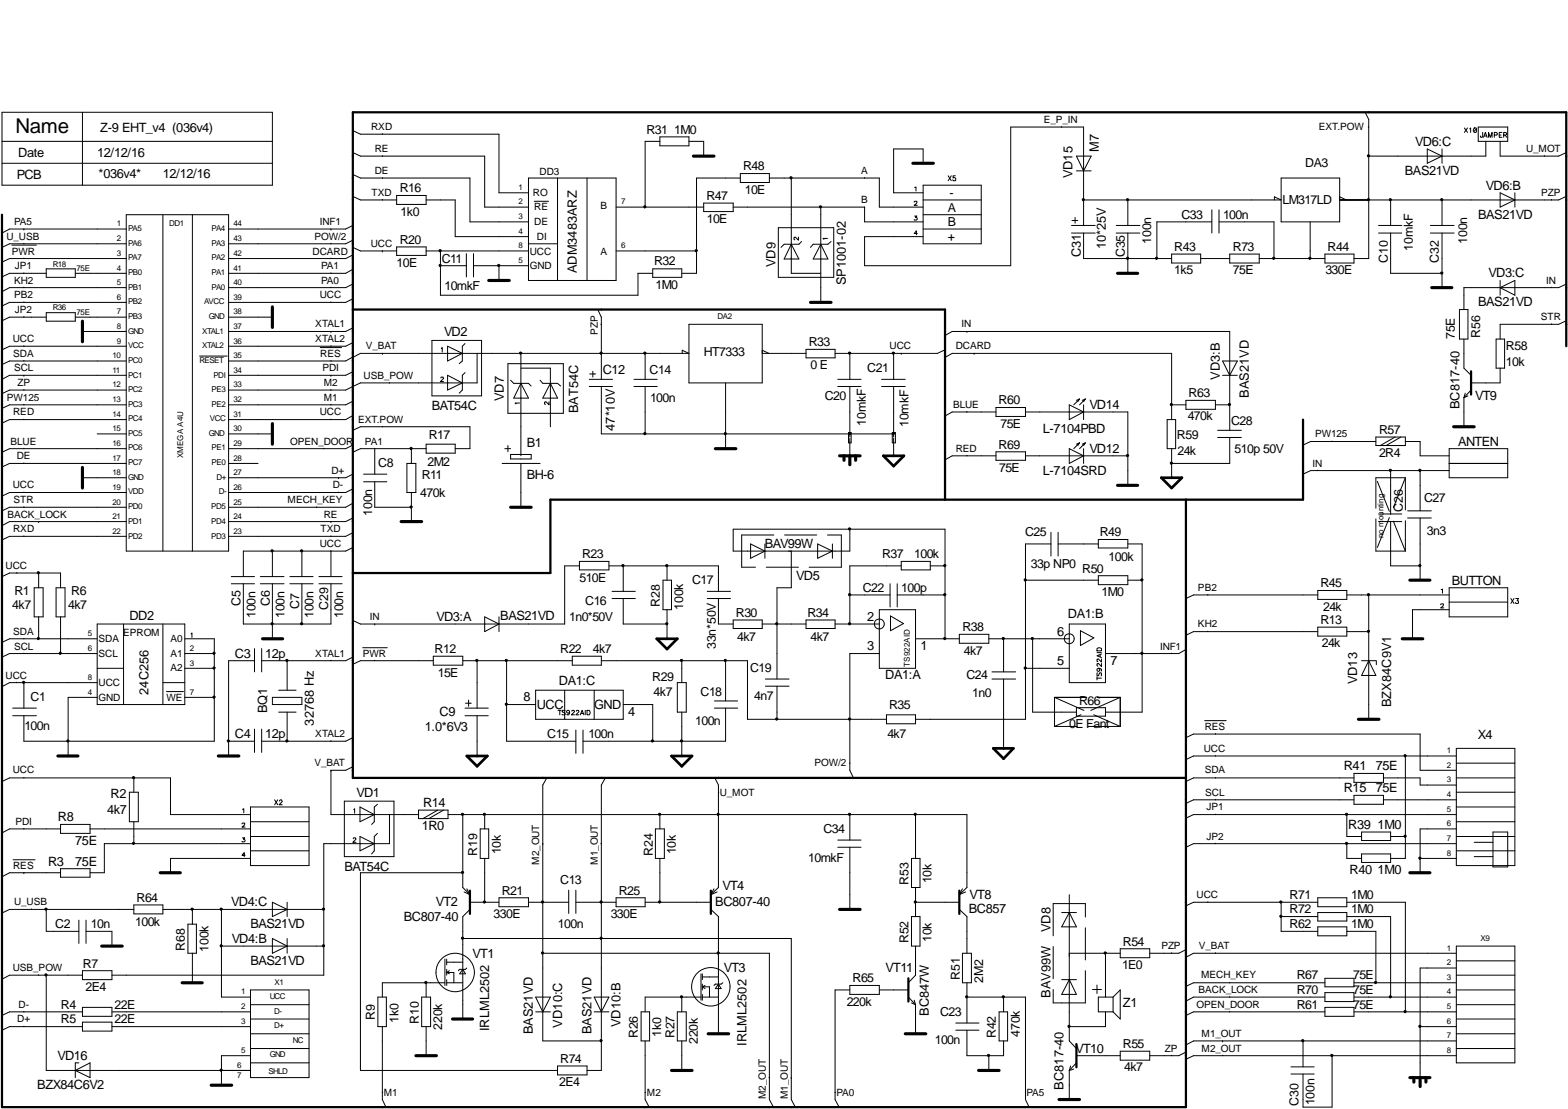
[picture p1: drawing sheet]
<svg xmlns="http://www.w3.org/2000/svg" width="297mm" height="210mm" viewBox="0 0 297 210" stroke-linecap="round" stroke-linejoin="round" font-family="sans-serif">
<defs><g id="words">
<text font-size="3.9" x="2.9" y="25.2">Name</text>
<g font-size="2.4">
<text x="3.4" y="29.8">Date</text>
<text x="18.4" y="29.8">12/12/16</text>
<text x="19" y="25.1">Z-9 EHT_v4 (036v4)</text>
<text x="208.1" y="28.8" transform="rotate(-90 208.1 28.8)">M7</text>
<text x="268.1" y="27.6">VD6:C</text>
<text x="3.2" y="34">PCB</text>
<text x="18.7" y="33.7">*036v4*</text>
<text x="30.9" y="33.7">12/12/16</text>
<text x="203.2" y="33.8" transform="rotate(-90 203.2 33.8)">VD15</text>
<text x="266.1" y="33.1">BAS21VD</text>
<text x="281.5" y="35.9">VD6:B</text>
<text x="280" y="41.4">BAS21VD</text>
<text x="209.5" y="47.2" transform="rotate(-90 209.5 47.2)">10*25V</text>
<text x="109.3" y="51.7" transform="rotate(-90 109.3 51.7)">ADM3483ARZ</text>
<text x="146.9" y="50.5" transform="rotate(-90 146.9 50.5)">VD9</text>
<text x="204.8" y="48.7" transform="rotate(-90 204.8 48.7)">C31</text>
<text x="282" y="52.5">VD3:C</text>
<text x="160.2" y="54" transform="rotate(-90 160.2 54)">SP1001-02</text>
<text x="280" y="58">BAS21VD</text>
<text x="84.1" y="63.6">VD2</text>
<text x="114.2" y="70.8">C12</text>
<text x="231.1" y="71.9" transform="rotate(-90 231.1 71.9)">VD3:B</text>
<text x="81.8" y="77.6">BAT54C</text>
<text x="95.5" y="75.9" transform="rotate(-90 95.5 75.9)">VD7</text>
<text x="206.4" y="77.4">VD14</text>
<text x="236.6" y="75.3" transform="rotate(-90 236.6 75.3)">BAS21VD</text>
<text x="276.5" y="77.5" transform="rotate(-90 276.5 77.5)">BC817-40</text>
<text x="279.4" y="75.8">VT9</text>
<text x="109.5" y="78.2" transform="rotate(-90 109.5 78.2)">BAT54C</text>
<text x="116.5" y="81.5" transform="rotate(-90 116.5 81.5)">47*10V</text>
<text x="197.6" y="81.9">L-7104PBD</text>
<text x="99.8" y="84.6">B1</text>
<text x="197.6" y="89.8">L-7104SRD</text>
<text x="206.4" y="85.7">VD12</text>
<text x="276.2" y="84.3">ANTEN</text>
<text x="99.8" y="90.7">BH-6</text>
<text x="144.9" y="103.7">BAV99W</text>
<text x="150.8" y="109.8">VD5</text>
<text x="275" y="110.7">BUTTON</text>
<text x="24.5" y="117.3">DD2</text>
<text x="82.7" y="117.5">VD3:A</text>
<text x="94.8" y="117.3">BAS21VD</text>
<text x="164.3" y="117.5">2</text>
<text x="202.3" y="117">DA1:B</text>
<text x="44.5" y="124.5">C3</text>
<text x="50.2" y="124.5">12p</text>
<text x="164.3" y="123.1">3</text>
<text x="174.4" y="123.1">1</text>
<text x="200.3" y="120.3">6</text>
<text x="200.3" y="125.9">5</text>
<text x="210.4" y="125.9">7</text>
<text x="28.1" y="131.5" transform="rotate(-90 28.1 131.5)">24C256</text>
<text x="105.9" y="129.7">DA1:C</text>
<text x="167.7" y="128.6">DA1:A</text>
<text x="257.1" y="129.5" transform="rotate(-90 257.1 129.5)">VD13</text>
<text x="50.6" y="135" transform="rotate(-90 50.6 135)">BQ1</text>
<text x="59.5" y="137.3" transform="rotate(-90 59.5 137.3)">32768 Hz</text>
<text x="83.3" y="135.6">C9</text>
<text x="99.2" y="132.8">8</text>
<text x="101.7" y="134.2">UCC</text>
<text x="112.6" y="134.2">GND</text>
<text x="119" y="135.6">4</text>
<text x="263.5" y="133.9" transform="rotate(-90 263.5 133.9)">BZX84C9V1</text>
<text x="44.5" y="139.7">C4</text>
<text x="50.2" y="139.7">12p</text>
<text x="80.5" y="138.3">1.0*6V3</text>
<text x="279.9" y="140">X4</text>
<text x="254.5" y="145.8">R41</text>
<text x="254.5" y="149.9">R15</text>
<text x="260.6" y="145.8">75E</text>
<text x="260.6" y="149.9">75E</text>
<text x="11" y="155.4">R8</text>
<text x="20.3" y="154.1">4k7</text>
<text x="21" y="151">R2</text>
<text x="67.5" y="150.8">VD1</text>
<text x="80.1" y="152.7">R14</text>
<text x="14.3" y="159.9">75E</text>
<text x="79.9" y="157.1">1R0</text>
<text x="255.4" y="156.9">R39</text>
<text x="261" y="156.9">1M0</text>
<text x="9.1" y="163.8">R3</text>
<text x="14.3" y="163.8">75E</text>
<text x="65.2" y="164.9">BAT54C</text>
<text x="255.6" y="165.4">R40</text>
<text x="261" y="165.4">1M0</text>
<text x="43.8" y="171.5">VD4:C</text>
<text x="82.6" y="171.5">VT2</text>
<text x="135.5" y="171.5">BC807-40</text>
<text x="136.9" y="168.5">VT4</text>
<text x="183.5" y="172.9">BC857</text>
<text x="183.7" y="170.2">VT8</text>
<text x="43.9" y="178.5">VD4:B</text>
<text x="47.5" y="175.7">BAS21VD</text>
<text x="76.5" y="174.3">BC807-40</text>
<text x="199" y="176.4" transform="rotate(-90 199 176.4)">VD8</text>
<text x="47.5" y="182.6">BAS21VD</text>
<text x="89.5" y="181.3">VT1</text>
<text x="137.1" y="184">VT3</text>
<text x="167.8" y="184">VT11</text>
<text x="199" y="188.8" transform="rotate(-90 199 188.8)">BAV99W</text>
<text x="212.7" y="190.7">Z1</text>
<text x="92.7" y="195.2" transform="rotate(-90 92.7 195.2)">IRLML2502</text>
<text x="101" y="195.7" transform="rotate(-90 101 195.7)">BAS21VD</text>
<text x="106.5" y="194.5" transform="rotate(-90 106.5 194.5)">VD10:C</text>
<text x="112.1" y="195.7" transform="rotate(-90 112.1 195.7)">BAS21VD</text>
<text x="117.6" y="194.4" transform="rotate(-90 117.6 194.4)">VD10:B</text>
<text x="141.4" y="198" transform="rotate(-90 141.4 198)">IRLML2502</text>
<text x="176" y="192.3" transform="rotate(-90 176 192.3)">BC847W</text>
<text x="10.9" y="200.6">VD16</text>
<text x="203.7" y="199.2">VT10</text>
<text x="7.1" y="206.2">BZX84C6V2</text>
<text x="201.5" y="206.2" transform="rotate(-90 201.5 206.2)">BC817-40</text>
</g>
<g font-size="2.3">
<text x="122.5" y="25.3">R31</text>
<text x="127.7" y="25.3">1M0</text>
<text x="140.8" y="32.3">R48</text>
<text x="247.3" y="31.7">DA3</text>
<text x="75.7" y="36.4">R16</text>
<text x="75.9" y="40.8">1k0</text>
<text x="133.8" y="37.8">R47</text>
<text x="141.1" y="36.7">10E</text>
<text x="179.5" y="40">A</text>
<text x="179.9" y="37.3">-</text>
<text x="223.8" y="41.4">C33</text>
<text x="231.7" y="41.4">100n</text>
<text x="242.9" y="38.6">LM317LD</text>
<text x="75.7" y="46.1">R20</text>
<text x="133.9" y="42.2">10E</text>
<text x="179.5" y="45.6">+</text>
<text x="179.5" y="42.8">B</text>
<text x="218.1" y="46.1" transform="rotate(-90 218.1 46.1)">100n</text>
<text x="222.5" y="47.5">R43</text>
<text x="233.5" y="47.5">R73</text>
<text x="251.5" y="47.5">R44</text>
<text x="267.7" y="47.4" transform="rotate(-90 267.7 47.4)">10mkF</text>
<text x="277.9" y="46.1" transform="rotate(-90 277.9 46.1)">100n</text>
<text x="75.1" y="50.5">10E</text>
<text x="83.7" y="49.7">C11</text>
<text x="123.9" y="50.2">R32</text>
<text x="213.1" y="48.7" transform="rotate(-90 213.1 48.7)">C35</text>
<text x="222.5" y="51.9">1k5</text>
<text x="233.5" y="51.9">75E</text>
<text x="251.1" y="51.9">330E</text>
<text x="262.9" y="49.8" transform="rotate(-90 262.9 49.8)">C10</text>
<text x="272.6" y="49.8" transform="rotate(-90 272.6 49.8)">C32</text>
<text x="84.2" y="54.9">10mkF</text>
<text x="124.2" y="54.7">1M0</text>
<text x="153.2" y="65.5">R33</text>
<text x="275.6" y="64.2" transform="rotate(-90 275.6 64.2)">75E</text>
<text x="280.4" y="63.9" transform="rotate(-90 280.4 63.9)">R56</text>
<text x="123.1" y="70.8">C14</text>
<text x="133.3" y="67.4">HT7333</text>
<text x="153.5" y="69.9">0 E</text>
<text x="164.3" y="70.4">C21</text>
<text x="285.3" y="66.3">R58</text>
<text x="285.3" y="69.3">10k</text>
<text x="123.1" y="76">100n</text>
<text x="156.2" y="75.7">C20</text>
<text x="189.2" y="76.5">R60</text>
<text x="225.2" y="75.2">R63</text>
<text x="81.2" y="83.1">R17</text>
<text x="164" y="80.6" transform="rotate(-90 164 80.6)">10mkF</text>
<text x="172.1" y="80.9" transform="rotate(-90 172.1 80.9)">10mkF</text>
<text x="189.5" y="81">75E</text>
<text x="223" y="83.1">R59</text>
<text x="225" y="79.6">470k</text>
<text x="233.2" y="80.4">C28</text>
<text x="261.2" y="82.1">R57</text>
<text x="71.7" y="88.5">C8</text>
<text x="81" y="88.1">2M2</text>
<text x="189.2" y="84.9">R69</text>
<text x="189.3" y="89.3">75E</text>
<text x="223.1" y="86.2">24k</text>
<text x="233.9" y="85.7">510p 50V</text>
<text x="261.2" y="86.5">2R4</text>
<text x="79.6" y="94">470k</text>
<text x="79.9" y="90.7">R11</text>
<text x="269.8" y="95.1">C27</text>
<text x="70.5" y="97.6" transform="rotate(-90 70.5 97.6)">100n</text>
<text x="194.2" y="101.5">C25</text>
<text x="208.3" y="101.5">R49</text>
<text x="265.7" y="96.9" transform="rotate(-90 265.7 96.9)">C26</text>
<text x="270.3" y="101.2">3n3</text>
<text x="110.3" y="105.7">R23</text>
<text x="167.1" y="105.7">R37</text>
<text x="173.2" y="105.7">100k</text>
<text x="195.3" y="107.5">33p NP0</text>
<text x="210" y="106.2">100k</text>
<text x="2.7" y="112.6">R1</text>
<text x="13.5" y="112.6">R6</text>
<text x="109.8" y="110.1">510E</text>
<text x="131.1" y="110.6">C17</text>
<text x="163.4" y="112">C22</text>
<text x="170.7" y="112">100p</text>
<text x="205" y="108.4">R50</text>
<text x="208.7" y="112.9">1M0</text>
<text x="250.1" y="111.2">R45</text>
<text x="2.3" y="115.3">4k7</text>
<text x="12.9" y="115.3">4k7</text>
<text x="45.6" y="114.7" transform="rotate(-90 45.6 114.7)">C5</text>
<text x="48.4" y="117" transform="rotate(-90 48.4 117)">100n</text>
<text x="51.1" y="114.7" transform="rotate(-90 51.1 114.7)">C6</text>
<text x="53.9" y="117" transform="rotate(-90 53.9 117)">100n</text>
<text x="56.7" y="115.3" transform="rotate(-90 56.7 115.3)">C7</text>
<text x="59.4" y="117" transform="rotate(-90 59.4 117)">100n</text>
<text x="62.2" y="115.4" transform="rotate(-90 62.2 115.4)">C29</text>
<text x="65" y="117" transform="rotate(-90 65 117)">100n</text>
<text x="107.8" y="117.5">1n0*50V</text>
<text x="110.9" y="114.5">C16</text>
<text x="125" y="114.9" transform="rotate(-90 125 114.9)">R28</text>
<text x="129.4" y="115.4" transform="rotate(-90 129.4 115.4)">100k</text>
<text x="139.4" y="116.8">R30</text>
<text x="152.9" y="116.8">R34</text>
<text x="182.3" y="119.5">R38</text>
<text x="250.1" y="118.1">R13</text>
<text x="250.7" y="115.6">24k</text>
<text x="82.3" y="123.6">R12</text>
<text x="106.1" y="123.6">R22</text>
<text x="112.3" y="123.6">4k7</text>
<text x="135.6" y="122.9" transform="rotate(-90 135.6 122.9)">33n*50V</text>
<text x="139.7" y="121.4">4k7</text>
<text x="153.5" y="121.4">4k7</text>
<text x="182.6" y="124">4k7</text>
<text x="250.4" y="122.5">24k</text>
<text x="82.9" y="128.1">15E</text>
<text x="123.6" y="128.9">R29</text>
<text x="123.8" y="131.7">4k7</text>
<text x="132.7" y="131.7">C18</text>
<text x="142.1" y="127.3">C19</text>
<text x="183.1" y="128.6">C24</text>
<text x="184.2" y="131.9">1n0</text>
<text x="5.8" y="132.8">C1</text>
<text x="131.7" y="137.2">100n</text>
<text x="142.9" y="132.5">4n7</text>
<text x="168.4" y="134.1">R35</text>
<text x="202.6" y="137.8">0E Fant</text>
<text x="204.4" y="133.4">R66</text>
<text x="4.6" y="138.3">100n</text>
<text x="103.7" y="139.7">C15</text>
<text x="111.5" y="139.7">100n</text>
<text x="168.1" y="139.7">4k7</text>
<text x="90.4" y="162" transform="rotate(-90 90.4 162)">R19</text>
<text x="94.9" y="161.7" transform="rotate(-90 94.9 161.7)">10k</text>
<text x="123.7" y="162" transform="rotate(-90 123.7 162)">R24</text>
<text x="128.1" y="161.7" transform="rotate(-90 128.1 161.7)">10k</text>
<text x="156" y="157.6">C34</text>
<text x="106.1" y="167.4">C13</text>
<text x="153.1" y="163.2">10mkF</text>
<text x="172.1" y="167.5" transform="rotate(-90 172.1 167.5)">R53</text>
<text x="176.5" y="167.2" transform="rotate(-90 176.5 167.2)">10k</text>
<text x="25.9" y="170.7">R64</text>
<text x="93.5" y="173.7">330E</text>
<text x="95" y="169.3">R21</text>
<text x="115.7" y="173.7">330E</text>
<text x="117.2" y="169.3">R25</text>
<text x="244.3" y="170.1">R71</text>
<text x="244.3" y="172.9">R72</text>
<text x="256" y="170.1">1M0</text>
<text x="256" y="172.9">1M0</text>
<text x="10.5" y="175.7">C2</text>
<text x="17.2" y="175.7">10n</text>
<text x="25.6" y="175.2">100k</text>
<text x="35" y="179.9" transform="rotate(-90 35 179.9)">R68</text>
<text x="105.7" y="175.7">100n</text>
<text x="172.1" y="178.6" transform="rotate(-90 172.1 178.6)">R52</text>
<text x="176.5" y="178.3" transform="rotate(-90 176.5 178.3)">10k</text>
<text x="212.7" y="179">R54</text>
<text x="244.3" y="175.7">R62</text>
<text x="256" y="175.7">1M0</text>
<text x="15.7" y="183.1">R7</text>
<text x="39.5" y="180.2" transform="rotate(-90 39.5 180.2)">100k</text>
<text x="161.5" y="185.9">R65</text>
<text x="181.8" y="185.4" transform="rotate(-90 181.8 185.4)">R51</text>
<text x="212.6" y="183.4">1E0</text>
<text x="245.7" y="185.3">R67</text>
<text x="256.3" y="185.3">75E</text>
<text x="11.6" y="190.9">R4</text>
<text x="16.2" y="187.6">2E4</text>
<text x="21.7" y="190.9">22E</text>
<text x="160.4" y="190.3">220k</text>
<text x="186.2" y="186" transform="rotate(-90 186.2 186)">2M2</text>
<text x="245.7" y="190.9">R61</text>
<text x="245.7" y="188.1">R70</text>
<text x="256.3" y="190.9">75E</text>
<text x="256.3" y="188.1">75E</text>
<text x="11.6" y="193.7">R5</text>
<text x="21.7" y="193.7">22E</text>
<text x="71" y="193.1" transform="rotate(-90 71 193.1)">R9</text>
<text x="75.5" y="193.5" transform="rotate(-90 75.5 193.5)">1k0</text>
<text x="79.4" y="193.8" transform="rotate(-90 79.4 193.8)">R10</text>
<text x="83.8" y="194.9" transform="rotate(-90 83.8 194.9)">220k</text>
<text x="120.9" y="196.5" transform="rotate(-90 120.9 196.5)">R26</text>
<text x="125.3" y="196.3" transform="rotate(-90 125.3 196.3)">1k0</text>
<text x="127.8" y="196.5" transform="rotate(-90 127.8 196.5)">R27</text>
<text x="132.2" y="197.6" transform="rotate(-90 132.2 197.6)">220k</text>
<text x="177.1" y="197.5">100n</text>
<text x="178.1" y="192.3">C23</text>
<text x="188.7" y="196.5" transform="rotate(-90 188.7 196.5)">R42</text>
<text x="193.2" y="196.3" transform="rotate(-90 193.2 196.3)">470k</text>
<text x="106.1" y="201.2">R74</text>
<text x="212.7" y="198.4">R55</text>
<text x="213" y="202.8">4k7</text>
<text x="106" y="205.6">2E4</text>
<text x="246" y="209.3" transform="rotate(-90 246 209.3)">C30</text>
<text x="249" y="209.2" transform="rotate(-90 249 209.2)">100n</text>
</g>
<g font-size="1.9">
<text x="197.7" y="23.2">E_P_IN</text>
<text x="70.3" y="24.6">RXD</text>
<text x="71" y="28.8">RE</text>
<text x="249.8" y="24.6">EXT.POW</text>
<text x="289.1" y="28.8">U_MOT</text>
<text x="71" y="32.9">DE</text>
<text x="102.2" y="33.2">DD3</text>
<text x="163.1" y="32.9">A</text>
<text x="70.4" y="37.1">TXD</text>
<text x="101" y="37.1">RO</text>
<text x="101.2" y="39.8">RE</text>
<text x="113.7" y="39.5">B</text>
<text x="163.1" y="38.4">B</text>
<text x="292" y="37.1">PZP</text>
<text x="1.2" y="45.4">U_USB</text>
<text x="2.7" y="42.6">PA5</text>
<text x="59.6" y="45.4">POW/2</text>
<text x="60.6" y="42.6">INF1</text>
<text x="70.2" y="46.7">UCC</text>
<text x="101.2" y="42.6">DE</text>
<text x="101.7" y="45.4">DI</text>
<text x="2.2" y="48.2">PWR</text>
<text x="2.7" y="53.7">KH2</text>
<text x="2.8" y="50.9">JP1</text>
<text x="59.2" y="48.2">DCARD</text>
<text x="60.8" y="53.7">PA0</text>
<text x="60.8" y="50.9">PA1</text>
<text x="100.4" y="50.9">GND</text>
<text x="100.4" y="48.2">UCC</text>
<text x="113.7" y="48.2">A</text>
<text x="292.9" y="53.7">IN</text>
<text x="2.7" y="56.5">PB2</text>
<text x="2.8" y="59.2">JP2</text>
<text x="60.6" y="56.5">UCC</text>
<text x="2.4" y="64.8">UCC</text>
<text x="59.7" y="64.8">XTAL2</text>
<text x="59.7" y="62">XTAL1</text>
<text x="113.2" y="63.3" transform="rotate(-90 113.2 63.3)">PZP</text>
<text x="182.2" y="62">IN</text>
<text x="291.9" y="60.6">STR</text>
<text x="2.5" y="67.5">SDA</text>
<text x="2.7" y="70.3">SCL</text>
<text x="60.7" y="67.5">RES</text>
<text x="61.1" y="70.3">PDI</text>
<text x="68.9" y="71.7">USB_POW</text>
<text x="69.3" y="66.1">V_BAT</text>
<text x="168.5" y="66.1">UCC</text>
<text x="181.1" y="66.1">DCARD</text>
<text x="1.3" y="75.9">PW125</text>
<text x="3.3" y="73.1">ZP</text>
<text x="61.3" y="73.1">M2</text>
<text x="61.3" y="75.9">M1</text>
<text x="180.5" y="77.2">BLUE</text>
<text x="2.5" y="78.6">RED</text>
<text x="60.6" y="78.6">UCC</text>
<text x="67.9" y="80">EXT.POW</text>
<text x="249.1" y="82.7">PW125</text>
<text x="2" y="84.2">BLUE</text>
<text x="3.2" y="86.9">DE</text>
<text x="55" y="84.2">OPEN_DOOR</text>
<text x="62.8" y="89.7">D+</text>
<text x="69.1" y="84.2">PA1</text>
<text x="181.1" y="85.5">RED</text>
<text x="248.6" y="88.3">IN</text>
<text x="2.4" y="92.5">UCC</text>
<text x="2.6" y="95.2">STR</text>
<text x="54.5" y="95.2">MECH_KEY</text>
<text x="63" y="92.5">D-</text>
<text x="1.4" y="98">BACK_LOCK</text>
<text x="2.5" y="100.8">RXD</text>
<text x="60.7" y="100.8">TXD</text>
<text x="61.3" y="98">RE</text>
<text x="1.1" y="107.7">UCC</text>
<text x="60.6" y="103.5">UCC</text>
<text x="226.9" y="111.8">PB2</text>
<text x="70.1" y="117.3">IN</text>
<text x="226.9" y="118.7">KH2</text>
<text x="2.5" y="120.1">SDA</text>
<text x="2.7" y="122.9">SCL</text>
<text x="18.7" y="121.5">SDA</text>
<text x="18.7" y="124.3">SCL</text>
<text x="23.3" y="120.4">EPROM</text>
<text x="32.3" y="121.5">A0</text>
<text x="32.3" y="124.3">A1</text>
<text x="59.7" y="124.3">XTAL1</text>
<text x="68.7" y="124.3">PWR</text>
<text x="219.7" y="122.9">INF1</text>
<text x="1.1" y="128.4">UCC</text>
<text x="18.7" y="129.8">UCC</text>
<text x="32.3" y="127.1">A2</text>
<text x="18.7" y="132.6">GND</text>
<text x="31.5" y="132.6">WE</text>
<text x="59.7" y="139.5">XTAL2</text>
<text x="228" y="142.2">UCC</text>
<text x="228.2" y="138.1">RES</text>
<text x="2.4" y="146.4">UCC</text>
<text x="59.6" y="145">V_BAT</text>
<text x="154.3" y="145">POW/2</text>
<text x="228.2" y="146.4">SDA</text>
<text x="136.4" y="150.6">U_MOT</text>
<text x="228.3" y="150.6">SCL</text>
<text x="228.6" y="153.3">JP1</text>
<text x="2.9" y="156.1">PDI</text>
<text x="228.6" y="158.9">JP2</text>
<text x="2.5" y="164.4">RES</text>
<text x="102.1" y="163.7" transform="rotate(-90 102.1 163.7)">M2_OUT</text>
<text x="113.2" y="163.7" transform="rotate(-90 113.2 163.7)">M1_OUT</text>
<text x="2.7" y="171.4">U_USB</text>
<text x="226.7" y="169.9">UCC</text>
<text x="220" y="179.7">PZP</text>
<text x="227.1" y="179.7">V_BAT</text>
<text x="2.4" y="183.8">USB_POW</text>
<text x="227.5" y="185.2">MECH_KEY</text>
<text x="3.5" y="190.8">D-</text>
<text x="226.7" y="190.8">OPEN_DOOR</text>
<text x="227" y="188">BACK_LOCK</text>
<text x="3.3" y="193.5">D+</text>
<text x="227.6" y="196.3">M1_OUT</text>
<text x="220.7" y="199.1">ZP</text>
<text x="227.6" y="199.1">M2_OUT</text>
<text x="72.7" y="207.3">M1</text>
<text x="122.6" y="207.3">M2</text>
<text x="145.1" y="208" transform="rotate(-90 145.1 208)">M2_OUT</text>
<text x="149.2" y="208" transform="rotate(-90 149.2 208)">M1_OUT</text>
<text x="158.5" y="207.3">PA0</text>
<text x="194.4" y="207.3">PA5</text>
</g>
<g font-size="1.5">
<text x="98.3" y="36">1</text>
<text x="98.3" y="41.5">3</text>
<text x="98.3" y="38.7">2</text>
<text x="117.6" y="38.7">7</text>
<text x="22.1" y="42.8">1</text>
<text x="22.1" y="45.6">2</text>
<text x="24.3" y="43.8">PA5</text>
<text x="24.3" y="46.6">PA6</text>
<text x="32" y="42.8">DD1</text>
<text x="40.1" y="43.8">PA4</text>
<text x="40.1" y="46.6">PA3</text>
<text x="44.2" y="42.8">44</text>
<text x="44.2" y="45.6">43</text>
<text x="98.3" y="47">8</text>
<text x="98.3" y="44.3">4</text>
<text x="117.6" y="47">6</text>
<text x="10" y="50.5">R18</text>
<text x="14.5" y="51.3">75E</text>
<text x="22.1" y="53.9">5</text>
<text x="22.1" y="48.4">3</text>
<text x="22.1" y="51.2">4</text>
<text x="24.3" y="49.3">PA7</text>
<text x="24.3" y="52.1">PB0</text>
<text x="40.1" y="52.1">PA1</text>
<text x="40.1" y="49.3">PA2</text>
<text x="44.2" y="51.2">41</text>
<text x="44.2" y="53.9">40</text>
<text x="44.2" y="48.4">42</text>
<text x="98.3" y="49.8">5</text>
<text x="10" y="58.8">R36</text>
<text x="14.5" y="59.6">75E</text>
<text x="22.1" y="59.5">7</text>
<text x="22.1" y="56.7">6</text>
<text x="24.3" y="54.9">PB1</text>
<text x="24.3" y="57.6">PB2</text>
<text x="38.6" y="57.6">AVCC</text>
<text x="40.1" y="54.9">PA0</text>
<text x="44.2" y="59.5">38</text>
<text x="44.2" y="56.7">39</text>
<text x="22.1" y="62.2">8</text>
<text x="22.1" y="65">9</text>
<text x="24.3" y="60.4">PB3</text>
<text x="24.3" y="63.2">GND</text>
<text x="24.3" y="65.9">VCC</text>
<text x="38.3" y="63.2">XTAL1</text>
<text x="38.3" y="65.9">XTAL2</text>
<text x="39.6" y="60.4">GND</text>
<text x="44.2" y="62.2">37</text>
<text x="44.2" y="65">36</text>
<text x="135.9" y="60.4">DA2</text>
<text x="21.3" y="67.8">10</text>
<text x="21.3" y="70.5">11</text>
<text x="24.3" y="68.7">PC0</text>
<text x="24.3" y="71.5">PC1</text>
<text x="37.8" y="68.7">RESET</text>
<text x="40.4" y="71.5">PDI</text>
<text x="44.2" y="67.8">35</text>
<text x="44.2" y="70.5">34</text>
<text x="21.3" y="76.1">13</text>
<text x="21.3" y="73.3">12</text>
<text x="24.3" y="77">PC3</text>
<text x="24.3" y="74.3">PC2</text>
<text x="40.1" y="77">PE2</text>
<text x="40.1" y="74.3">PE3</text>
<text x="44.2" y="76.1">32</text>
<text x="44.2" y="73.3">33</text>
<text x="21.3" y="78.9">14</text>
<text x="21.3" y="81.6">15</text>
<text x="24.3" y="79.8">PC4</text>
<text x="24.3" y="82.6">PC5</text>
<text x="39.6" y="82.6">GND</text>
<text x="39.7" y="79.8">VCC</text>
<text x="44.2" y="78.9">31</text>
<text x="44.2" y="81.6">30</text>
<text x="21.3" y="84.4">16</text>
<text x="21.3" y="87.2">17</text>
<text x="21.3" y="89.9">18</text>
<text x="24.3" y="85.3">PC6</text>
<text x="24.3" y="88.1">PC7</text>
<text x="34.7" y="86.7" transform="rotate(-90 34.7 86.7)">XMEGA A4U</text>
<text x="40.1" y="85.3">PE1</text>
<text x="40.1" y="88.1">PE0</text>
<text x="44.2" y="84.4">29</text>
<text x="44.2" y="87.2">28</text>
<text x="44.2" y="89.9">27</text>
<text x="21.3" y="95.5">20</text>
<text x="21.3" y="92.7">19</text>
<text x="24.3" y="93.6">VDD</text>
<text x="24.3" y="90.8">GND</text>
<text x="41" y="90.8">D+</text>
<text x="41.4" y="93.6">D-</text>
<text x="44.2" y="92.7">26</text>
<text x="44.2" y="95.5">25</text>
<text x="21.3" y="101">22</text>
<text x="21.3" y="98.2">21</text>
<text x="24.3" y="101.9">PD2</text>
<text x="24.3" y="96.4">PD0</text>
<text x="24.3" y="99.1">PD1</text>
<text x="40" y="101.9">PD3</text>
<text x="40" y="99.1">PD4</text>
<text x="40" y="96.4">PD5</text>
<text x="44.2" y="101">23</text>
<text x="44.2" y="98.2">24</text>
<text x="262.1" y="101.9" transform="rotate(-90 262.1 101.9)">no mounting</text>
<text x="16.6" y="120.4">5</text>
<text x="16.6" y="123.2">6</text>
<text x="35.9" y="123.2">2</text>
<text x="35.9" y="126">3</text>
<text x="16.6" y="131.5">4</text>
<text x="16.6" y="128.7">8</text>
<text x="35.9" y="131.5">7</text>
<text x="172.3" y="126.2" transform="rotate(-90 172.3 126.2)">TS922AID</text>
<text x="274.1" y="142.6">1</text>
<text x="274.1" y="145.3">2</text>
<text x="274.1" y="148.1">3</text>
<text x="274.1" y="150.9">4</text>
<text x="274.1" y="153.7">5</text>
<text x="274.1" y="156.4">6</text>
<text x="274.1" y="159.2">7</text>
<text x="274.1" y="162">8</text>
<text x="274.1" y="179.9">1</text>
<text x="280.5" y="178.1">X9</text>
<text x="274.1" y="182.7">2</text>
<text x="274.1" y="185.5">3</text>
<text x="45.7" y="191">2</text>
<text x="45.7" y="188.2">1</text>
<text x="51.1" y="189.1">UCC</text>
<text x="51.9" y="191.9">D-</text>
<text x="52" y="186.4">X1</text>
<text x="274.1" y="188.2">4</text>
<text x="274.1" y="191">5</text>
<text x="45.7" y="193.8">3</text>
<text x="51.9" y="194.6">D+</text>
<text x="55.5" y="197.4">NC</text>
<text x="274.1" y="193.8">6</text>
<text x="274.1" y="196.5">7</text>
<text x="44.9" y="202.1">6</text>
<text x="45.7" y="199.3">5</text>
<text x="50.8" y="203.2">SHLD</text>
<text x="51.1" y="200.2">GND</text>
<text x="274.1" y="199.3">8</text>
<text x="44.9" y="204">7</text>
</g>
</g></defs>
<path d="M.4 40.6v168.9h224.3v-114.9M66.8 58.6h112.2v36M246.8 79.4v15.2h-142.5v13.9h-37.5M278.7 70.3v4.4M296.7 65.5v-44.2h-229.9v125.9h157.9M89 168.6v4.4M134.7 168.6v4.4M181.7 168.6v4.4M172.1 185.2v4.4M203.9 197.6v4.4" fill="none" stroke="#000" stroke-width=".42"/>
<g fill="none" stroke="#000" stroke-width=".19">
<path d="M.4 21.3h51.2v13.8h-51.2zM.4 26.8h51.2M.4 30.9h51.2M15.6 21.3v13.8M66.8 37.2l1.5 .6h6.8M66.8 33l1.5 .7h20.7v8.3h11.1M66.8 28.9l1.5 .6h23.5v9.7h8.3M66.8 24.7l1.5 .7h26.2v11.1h5.6M72.4 25.3v.1M72.4 29.5h.1M72.4 33.6v.1M72.4 37.8h.1"/>
<path d="M75.1 37h5.6v1.7h-5.6zM80.7 37.8h5.5v7h13.9M100.1 33.7h16.6v19.4h-16.6zM101.2 38.1h2.7M105.6 33.7v19.4M111.2 33.7v19.4M116.7 39.2h16.6M122 39h.3l.1 .1-.1 .2-.2 .1-.1-.1zM125 26.8h-2.8v12.4M125 25.9h5.5v1.7h-5.5zM130.5 26.8h2.8v2.7M133.3 38.4h5.6v1.6h-5.6z"/>
<path d="M138.9 39.2h24.9M140.2 33.7h-8.3v18h-2.7M140.2 32.9h5.6v1.6h-5.6zM145.8 33.7h20.8v5.5h8.3M149.7 33.5h.3l.1 .1-.1 .2-.2 .1-.1-.1zM149.9 33.7v12.4M155.3 39h.3l.1 .1-.1 .2-.2 .1-.1-.1zM155.5 39.2v6.9M163.8 39.2h.1M163.8 33.6v.1M163.8 39.2v2.8h11.1M173.2 38.3l.1-.2h.4l-.1 .4-.4 .4h.6"/>
<path d="M173.3 35.5l.2-.1v.8M174.9 35.1h11v11h-11zM174.9 37.8h11M174.9 30.9v-2.7h-5.6v8.3h5.6M179.6 33.3l.6 .9M180.2 33.3l-.6 .9M181 33.3h-.5v.4h.5l.1 .4-.6 .1v-.2M201.1 24h.1M203.9 29.5h2.8l-1.4 2.8zM203.9 32.3h2.8M205.1 37.6h.2l.1 .2-.1 .1-.1 .1-.1-.1zM205.3 37.8h37.4l-1.3-.5v.5"/>
<path d="M213.5 37.6h.2l.1 .2-.1 .1-.1 .1-.1-.1zM213.7 37.8v4.9M229.6 39.7v4.4M230.9 39.7v4.4M242.7 33.7h11.1v8.3h-11.1zM253.8 37.3l1.3 .5M258.6 21.3l.7 1.3v26.3h-2.8M259.1 37.6h.3l.1 .2-.1 .1-.2 .1-.1-.1zM259.1 29.3h.3l.1 .2-.1 .1-.2 .1-.1-.1zM259.2 24h.1M263.2 37.6h.3l.1 .2-.1 .1-.1 .1-.2-.1zM263.4 37.8v4.9"/>
<path d="M270.4 28.2l2.8 1.3-2.8 1.4zM273 37.6h.2l.1 .2-.1 .1-.1 .1-.1-.1zM273.2 28.2v2.7M273.2 37.8v4.9M277.4 24.2l.6 .9M278 24.2l-.6 .9M278.4 24.4l.2-.2v.9M279.3 24.2h.3l.1 .2-.1 .7h-.3l-.2-.4zM279.7 24.4l-.5 .5M280 24h5.6v2.8h-5.6zM280.9 25.1l-.1 .9h-.3v-.3M281 26l.4-.9 .3 .9"/>
<path d="M281.2 25.7h.4M281.5 26.8v2.7h-22.2M282 26v-.9l.3 .9 .4-.9v.9M283.1 25.6h.5v-.5h-.5v.9M284 25.6h.3M284.2 26.8v2.7h11.1l1.4-.6M284.2 36.5l2.8 1.3-2.8 1.4zM284.5 25.1h-.5v.9h.5M284.9 25.6l.5-.1v-.4h-.5v.9M285.1 25.6l.4 .4M287 36.5v2.7M292.6 29.5h.1"/>
<path d="M293.9 37.8h.1M296.7 37.2l-1.4 .6h-41.5M2.2 46.4h4.7M4.5 43.3h.1M4.5 46.1h.1M4.5 48.9h.1M4.5 51.6v.1M4.5 54.4h.1M4.5 57.1v.1M4.5 59.9v.1M8.8 51.7h-7l-1.4 .7M8.8 50.9h5.5v1.6h-5.5z"/>
<path d="M8.8 59.2h5.5v1.6h-5.5zM14.3 51.7h9.6M23.9 54.4h-22.1l-1.4 .8M23.9 57.2h-22.1l-1.4 .7M23.9 48.9h-22.1l-1.4 .7M23.9 46.1h-22.1l-1.4 .7M23.9 43.3h-22.1l-1.4 .8M23.9 40.6h19.4v63.7h-19.4zM30.9 40.6v63.7M36.4 40.6v63.7M62.7 43.3h.1M62.7 46.1h.1"/>
<path d="M62.7 48.9h.1M62.7 51.6v.1M62.7 54.4h.1M62.7 57.1v.1M66.8 53.8l-1.3 .6h-22.2M66.8 56.6l-1.3 .6h-22.2M66.8 51l-1.3 .7h-22.2M66.8 48.3l-1.3 .6h-22.2M66.8 45.5l-1.3 .6h-22.2M66.8 42.7l-1.3 .6h-22.2M66.8 46.8l1.5 .7h6.8M72.4 47.5h.1"/>
<path d="M75.1 46.7h5.6v1.6h-5.6zM80.7 47.5h19.4M83.2 50.1h.3l.1 .1-.1 .2-.1 .1-.2-.1zM83.2 47.3h.3l.1 .1-.1 .2-.1 .1-.2-.1zM83.4 47.5v8.4h37.5v-4.2h2.8M83.4 50.3h4.9M88.3 48v4.4M89.7 50.3h10.4M89.7 48v4.4M94.3 50.1h.3l.1 .1-.1 .2-.2 .1-.1-.1zM94.5 50.3v2.8M100.1 46.1h5.5"/>
<path d="M113.2 58.6l.7 1.4v11.8M116.7 47.5h15.2M123.7 50.9h5.5v1.6h-5.5zM131.7 47.3h.3l.1 .1-.1 .2-.1 .1-.2-.1zM147.4 43.1h10.5v9.4h-10.5zM149.9 46.2v5.5h5.6M149.9 46.2l1.4 2.8h-2.8zM151.3 44.9v.6l-.6-.6-.3 .1v.3l.2 .1M151.8 45.7l-.5 .5h-2.8l-.5 .6M155.5 46.2v11M155.5 46.2l1.3 2.8h-2.8zM156.8 45.1h-.9l.2 .2"/>
<path d="M157.4 45.7l-.6 .5h-2.8l-.5 .6M173.3 40.9h.4l-.3 .2h.2l.2 .4-.2 .2-.4-.1M173.8 44.2h-.6l.4-.5v.7M174.9 43.3h11M174.9 40.6h11M203 42.7h4.5M203 44.1h4.5M203.1 41.7h1.1M203.7 41.1v1.1M205.3 44.1v4.8h16.7M205.3 42.7v-18.7h-13.8v26.3h-27.7v-5.5h11.1M211.5 42.7h4.4"/>
<path d="M211.5 44.1h4.4M213.5 48.7h.2l.1 .2-.1 .1-.1 .1-.1-.1zM213.7 44.1v7.6M219 48.7h.2l.1 .2-.1 .1-.1 .1-.1-.1zM222 48.1h5.5v1.7h-5.5zM227.5 48.9h5.5M229.6 42h-10.4v6.9M230.9 42h10.4v6.9M233 48.1h5.5v1.7h-5.5zM238.5 48.9h12.5M241.1 48.7h.3l.1 .2-.1 .1-.1 .1-.2-.1zM248 48.7h.3l.1 .2-.1 .1-.2 .1-.1-.1z"/>
<path d="M248.2 42v6.9M251 48.1h5.5v1.7h-5.5zM261.2 42.7h4.4M261.2 44.1h4.4M263.4 44.1v7.6h9.8M271 42.7h4.5M271 44.1h4.5M273 51.5h.2l.1 .1-.1 .2-.1 .1-.1-.1zM273.2 44.1v10.3M276.5 58.6h1.6v5.6h-1.6zM284.2 53.1v2.8M284.2 54.4l2.8-1.3v2.8z"/>
<path d="M293.9 54.4h.1M296.7 53.8l-1.4 .6h-18v4.2M4.5 71h.1M4.5 65.4v.1M4.5 68.2v.1M4.5 73.7v.1M4.5 76.5v.1M4.5 79.3v.1M8.8 60h-7l-1.4 .7M14.3 60h9.6M15.6 62.7h8.3M23.9 79.4h-22.1l-1.4 .7"/>
<path d="M23.9 76.6h-22.1l-1.4 .7M23.9 71h-22.1l-1.4 .8M23.9 73.8h-22.1l-1.4 .7M23.9 68.3h-22.1l-1.4 .7M23.9 65.5h-22.1l-1.4 .7M37.8 67.4h5.2M43.3 60h8.3M60.7 65.8h4M62.7 71h.1M62.7 62.7h.1M62.7 65.4v.1M62.7 68.2v.1"/>
<path d="M62.7 73.7v.1M62.7 76.5v.1M62.7 79.3v.1M66.8 78.7l-1.3 .7h-22.2M66.8 75.9l-1.3 .7h-22.2M66.8 70.4l-1.3 .6h-22.2M66.8 67.6l-1.3 .7h-22.2M66.8 64.9l-1.3 .6h-22.2M66.8 62.1l-1.3 .6h-22.2M72.4 66.9h.1M73.8 72.4v.1M81.8 64.4h9.4v10.5h-9.4z"/>
<path d="M83.5 71.5l.1-.1h.3l.1 .2-.6 .6h.6M83.6 66l.2-.2v.8M84.8 65.5l2.8 1.4-2.8 1.4zM84.8 71l2.8 1.5-2.8 1.3zM87.6 66.9h-19.3l-1.5 .7M87.7 66.9h42.8l-1.3-.6v.6M88.1 65l-.5 .5v2.8l-.6 .5M88.1 70.5l-.5 .5v2.8l-.6 .6M90.4 66.9v5.6h-22.1l-2.8 1.3h-22.2M96.2 68.8h10.5v9.4h-10.5zM96.7 72l.6 .6h2.8l.5 .5M98.4 76.3h-.8l.1 .2"/>
<path d="M98.5 66.7h.2l.1 .1-.1 .2-.1 .1-.1-.1zM98.7 66.9v5.6M98.7 72.6v13.7M98.7 69.7h5.6v11.1M98.7 72.6l1.4 2.8h-2.8zM102.3 72l.5 .6h2.8l.6 .5M104 76v.6l-.6-.6-.2 .1v.4h.1M104.3 72.6l1.3 2.8h-2.8zM111.6 73.2h4.4M111.6 71.8h4.4M111.7 70.8h1.1M112.3 70.3v1.1"/>
<path d="M113.7 66.7h.3l.1 .1-.1 .2-.2 .1-.1-.1zM113.8 61.4h.1M113.9 73.2v8.9h55.4M120.1 73.2h4.4M120.1 71.8h4.4M122 66.7h.3l.1 .1-.1 .2-.2 .1-.1-.1zM122.2 66.9v4.9M122.2 73.2v8.9M130.5 61.4h13.9v11.1h-13.9zM137.5 72.5v12.4M144.4 66.9h8.3M144.4 66.3l1.3 .6"/>
<path d="M152.7 66.1h5.5v1.6h-5.5zM158.7 73.2h4.4M158.7 71.8h4.4M160.8 66.7h.3l.1 .1-.1 .2-.2 .1-.1-.1zM161 66.9v4.9M161 73.2v9.5M167 73.2h4.5M167 71.8h4.5M169.1 66.7h.3l.1 .1-.1 .2-.2 .1-.1-.1zM169.3 66.9v4.9M169.3 73.2v9.5M170.7 66.9h.1"/>
<path d="M179 67.6l1.4-.7h41.6v12.5M179 63.5l1.4-.8h52.6v18.7M179 66.2l-1.4 .7h-19.4M183.2 62.7h.1M183.2 77.9v.1M184.5 66.9h.1M188.7 78h-8.3l-1.4 .7M188.7 77.1h5.6v1.7h-5.6zM194.3 78h19.4v13.9M202.6 76.6l2.7 1.4-2.7 1.4zM204.5 75.5l-1.1 1.1M204.5 75.5l-.3 .5"/>
<path d="M204.5 75.5l-.6 .3M205.3 76.6v2.8M205.6 75.5l-1.1 1.1M205.6 75.5l-.3 .5M205.6 75.5l-.6 .3M221.1 79.4h1.6v5.5h-1.6zM221.7 76.4h.3l.1 .1-.1 .2-.1 .1-.2-.1zM222 76.6h2.7M224.7 75.8h5.5v1.7h-5.5zM230.2 76.6h2.8M231.6 71h2.8M231.6 68.3h2.8l-1.4 2.7z"/>
<path d="M232.8 76.4h.2l.1 .1-.1 .2-.1 .1-.1-.1zM277.3 64.2v5.5l1.4 1.3M277.3 75.3v5.5M277.6 74.4l-.3 .9M278.1 74.9l-.8 .4M278.7 73.8l-1.4 1.5M283.4 64.2h1.6v5.5h-1.6zM284.2 69.7v2.8h-5.5M293.9 61.3v.1M296.7 60.7l-1.4 .7h-11.1v2.8M4.5 84.8v.1M4.5 87.6v.1"/>
<path d="M4.5 93.1v.1M4.5 95.9v.1M7.3 98.7h.1M15.6 90.4h8.3M18.4 82.1h5.5M23.9 93.2h-22.1l-1.4 .7M23.9 87.7h-22.1l-1.4 .7M23.9 84.9h-22.1l-1.4 .7M23.9 96h-22.1l-1.4 .7M23.9 98.7h-22.1l-1.4 .8M43.3 87.7h5.6M43.3 82.1h8.3"/>
<path d="M60 95.9v.1M61.3 84.8v.1M62.7 98.7h.1M64.1 90.4h.1M64.1 93.1v.1M66.8 92.5l-1.3 .7h-22.2M66.8 84.2l-1.3 .7h-22.2M66.8 81.4l1.5-.6h20.7v4.1h-2.8M66.8 98l-1.3 .7h-22.2M66.8 89.7l-1.3 .7h-22.2M66.8 95.2l-1.3 .8h-22.2M68.9 89.7h4.4"/>
<path d="M68.9 91.2h4.4M71 91.2v4.8h6.9M71 84.8v4.9M72.4 80.7v.1M77.1 87.7h1.7v5.5h-1.7zM77.7 84.7h.3l.1 .1-.1 .2-.2 .1-.1-.1zM77.7 95.8h.3l.1 .1-.1 .2-.2 .1-.1-.1zM77.9 84.9v2.8M77.9 93.2v5.5M80.7 84.9h-12.4l-1.5 .7M80.7 84.1h5.5v1.7h-5.5zM95.1 87.7h7.2"/>
<path d="M95.6 84.9h1.1M96.2 84.3v1.2M96.7 86h3.9v.9h-3.9zM98.7 87.7v8.3M122 81.9h.3l.1 .1-.1 .2-.2 .1-.1-.1zM137.3 81.9h.2l.1 .1-.1 .2-.1 .1-.1-.1zM160.7 81.9h.5v1.9h-.5zM160.8 81.9h.3l.1 .1-.1 .2-.2 .1-.1-.1zM160.8 100h.3l.1 .1-.1 .1-.2 .1-.1-.1zM161 83v3.3M169 81.9h.6v1.9h-.6zM169.1 81.9h.3l.1 .1-.1 .2-.2 .1-.1-.1z"/>
<path d="M169.3 83v3.3M183.2 86.2v.1M188.7 86.3h-8.3l-1.4 .7M188.7 85.5h5.6v1.6h-5.6zM194.3 86.3h19.4M202.6 84.9l2.7 1.4-2.7 1.4zM204.5 83.8l-1.1 1.1M204.5 83.8l-.3 .5M204.5 83.8l-.6 .3M205.3 84.9v2.8M205.6 83.8l-1.1 1.1M205.6 83.8l-.3 .5"/>
<path d="M205.6 83.8l-.6 .3M213.5 86.1h.2l.1 .1-.1 .1-.1 .1-.1-.1zM221.7 87.5h.3l.1 .1-.1 .2-.1 .1-.2-.1zM222 84.9v5.5M230.7 81.4h4.5M230.7 82.8h4.5M233 82.8v4.9h-11M249.6 89v.1M252.3 83.5v.1M260.6 83.6h-12.3l-1.5 .6M260.6 82.7h5.6v1.6h-5.6zM261.2 98.7h4.4"/>
<path d="M261.2 97.3h4.4M263.2 88.9h.3l.1 .1-.1 .1-.1 .1-.2-.1zM263.4 89.1v8.3M263.4 98.7v8.4h5.6M264.3 82.7l-2.8 1.6M265.4 82.7l-2.8 1.6M266.2 83.6h2.8v2.7h5.5M266.7 98h4.4M266.7 96.7h4.4M268.8 88.9h.3l.1 .1-.1 .1-.2 .1-.1-.1zM269 89.1v7.6M269 98v11.8"/>
<path d="M274.5 87.7h11.1M274.5 84.9h11.1v5.5h-11.1zM274.5 89.1h-26.2l-1.5 .6M.4 109.1l1.4-.6h9.7v2.8M3.2 108.4v.1M4.5 101.4v.1M6.5 111.3h1.7v5.5h-1.7zM7.1 108.3h.3l.1 .1-.1 .1-.2 .1-.1-.1zM7.3 108.5v2.8M7.3 116.8v4.1M10.6 111.3h1.7v5.5h-1.7zM11.5 116.8v6.9"/>
<path d="M18.4 118.1h16.6v15.2h-16.6zM23.4 118.1v15.2M23.9 101.5h-22.1l-1.4 .7M30.9 118.1v15.2M36.2 120l.2-.2v.8M43.8 110.5h4.4M43.8 109.1h4.4M46.1 110.5v7.6h16.6v-7.6M49.3 110.5h4.5M49.3 109.1h4.5M51.4 117.9h.3l.1 .1-.1 .2-.2 .1-.1-.1zM51.4 104.1h.3l.1 .1-.1 .2-.2 .1-.1-.1z"/>
<path d="M51.6 104.3v4.8M51.6 110.5v10.4M54.9 110.5h4.4M54.9 109.1h4.4M57 117.9h.3l.1 .1-.1 .2-.2 .1-.1-.1zM57 104.1h.3l.1 .1-.1 .2-.2 .1-.1-.1zM57.2 104.3v4.8M57.2 110.5v7.6M60.4 110.5h4.4M60.4 109.1h4.4M62.7 101.4v.1M62.7 104.2v4.9"/>
<path d="M66.8 100.8l-1.3 .7h-22.2M66.8 103.6l-1.3 .7h-19.4v4.8M71 118.1h.1M91.8 116.8l2.7 1.3-2.7 1.4zM94.5 116.8v2.7M109.8 107.1h-2.8v11h-38.7l-1.5-.7M109.8 106.3h5.6v1.6h-5.6zM115.4 107.1h20.7v4.8M115.9 111.9h4.5M115.9 113.3h4.5M117.9 106.9h.2l.1 .1-.1 .2-.1 .1-.1-.1zM118.1 113.3v4.8h8.3"/>
<path d="M118.1 107.1v4.8M125.6 109.8h1.6v5.6h-1.6zM126.2 117.9h.2l.1 .1-.1 .2-.1 .1-.1-.1zM126.2 106.9h.2l.1 .1-.1 .2-.1 .1-.1-.1zM126.4 107.1v2.7M126.4 115.4v5.5M134 111.9h4.4M134 113.3h4.4M136.1 113.3v4.8h2.8M138.9 117.3h5.5v1.7h-5.5zM142.2 103l2.7 1.3-2.7 1.4zM144.4 118.1h8.3"/>
<path d="M144.9 103v2.7M147 117.9h.3l.1 .1-.1 .2-.2 .1-.1-.1zM149.9 104.3v7h-2.7v17.2M152.7 117.3h5.5v1.7h-5.5zM154.9 103l2.8 1.3-2.8 1.4zM157.7 103v2.7M158.2 118.1h8.4M160.8 117.9h.3l.1 .1-.1 .2-.2 .1-.1-.1zM160.8 112.4h.3l.1 .1-.1 .2-.2 .1-.1-.1zM161 100.2v4.1h-22.1v-4.1h40.1v20.7M161 112.6h7.6M166.6 115.4h6.8v11.1h-6.8z"/>
<path d="M168.6 110.5v4.4M168.7 116.6l2.5 1.4-2.5 1.4zM170 112.6h9M170 110.5v4.4M170.7 107.1h-9.7v11M170.7 106.3h5.5v1.6h-5.5zM176.2 107.1h2.8M178.8 106.9h.3l.1 .1-.1 .2-.2 .1-.1-.1zM178.8 112.4h.3l.1 .1-.1 .2-.2 .1-.1-.1zM194.1 109.6h.2l.1 .1-.1 .2-.1 .1-.1-.1zM194.3 109.8h13.8M199.1 103h-4.8v33.1h-20.9"/>
<path d="M199.1 100.8v4.4M200.4 103h7.7M200.4 100.8v4.4M202.6 118.1h6.8v11.1h-6.8zM204.7 119.4l2.5 1.3-2.5 1.5zM208.1 102.1h5.6v1.6h-5.6zM208.1 109h5.6v1.7h-5.6zM213.7 103h2.7v31.8h-7M213.7 109.8h2.7M216.2 109.6h.2l.1 .1-.1 .2-.1 .1-.1-.1zM228.8 112.5v.1M228.8 119.5h.1"/>
<path d="M249.6 111.8h5.5v1.7h-5.5zM249.6 118.7h5.5v1.7h-5.5zM249.6 119.5h-23.5l-1.4 .7M249.6 112.6h-23.5l-1.4 .7M255.1 119.5h4.2M255.1 112.6h19.4M259.1 119.3h.3l.1 .2-.1 .1-.2 .1-.1-.1zM259.1 112.4h.3l.1 .1-.1 .2-.2 .1-.1-.1zM259.3 112.6v23.5M268.8 106.9h.3l.1 .1-.1 .2-.2 .1-.1-.1zM272.9 114.5l.1-.2h.4l-.1 .4-.4 .4h.6M273 111.6l.3-.1v.8"/>
<path d="M274.5 115.4h-6.9v5.5M274.5 111.3h11.1v5.5h-11.1zM274.5 114h11.1M286.2 113.3l.6 .9M286.8 113.3l-.6 .9M287.1 113.3h.6l-.3 .4 .3 .1v.3l-.6 .1v-.2M2.4 134h4.5M2.4 135.5h4.5M3.2 129.1v.1M4.3 129h.3l.1 .1-.1 .2-.2 .1-.1-.1zM4.5 120.8v.1M4.5 123.6v.1"/>
<path d="M4.5 129.2v4.8M7.1 120.7h.3l.1 .1-.1 .2-.2 .1-.1-.1zM11.3 123.5h.2l.1 .1-.1 .2-.1 .1-.1-.1zM18.4 129.2h-16.6l-1.4 .8M18.4 123.7h-16.6l-1.4 .7M18.4 120.9h-16.6l-1.4 .7M18.4 132h-5.5v11.1M18.4 126.5h5M30.9 129.2h4.1M31.5 130.9h3.3M35 123.7h5.6M35 120.9h5.6v19.4h-36.1v-4.8"/>
<path d="M35 126.5h5.6M35 132h5.6M40.4 131.8h.3l.1 .1-.1 .2-.2 .1-.1-.1zM40.4 126.3h.3l.1 .1-.1 .2-.2 .1-.1-.1zM40.4 123.5h.3l.1 .1-.1 .2-.2 .1-.1-.1zM48.2 125.1h-4.9v18M48.2 122.8v4.4M48.2 138v4.4M49.6 122.8v4.4M49.6 138v4.4M51.6 132h5.6v1.3h-5.6zM52.8 134.8h3.3"/>
<path d="M52.8 130.6h3.3M54.2 124.9h.3l.1 .1-.1 .1-.2 .1-.1-.1zM54.4 125.1v5.5M54.4 134.8v5.5M62.7 125v.1M66.8 139.6l-1.3 .7h-15.9M66.8 124.4l-1.3 .7h-15.9M68.7 122.6h4.7M71 125v.1M82.1 124.2h5.6v1.7h-5.6zM82.1 125.1h-13.8l-1.5 .6M87.7 125.1h20.7"/>
<path d="M88.1 134h4.4M88.1 135.5h4.4M88.2 133.1h1.1M88.8 132.5v1.2M90.2 124.9h.3v.1v.1l-.2 .1-.1-.1zM90.4 125.1v8.9M90.4 135.5v7.6M95.8 133.1h.2l.1 .2-.1 .1-.1 .1-.1-.1zM95.8 124.9h.2l.1 .1-.1 .1-.1 .1-.1-.1zM96 125.1v15.2h13.1M96 133.3h5.5M101.5 130.6h16.6v5.5h-16.6z"/>
<path d="M105.7 134.5h.6M106 134.5v.8M107 130.6v5.5M107.1 134.5h-.6v.3l.6 .2-.1 .3-.5-.1M107.9 134.7l-.2 .3h-.2l-.2-.3 .1-.2h.3l.2 .2-.2 .6-.3-.1M108.3 134.6l.1-.1h.4v.2l-.6 .6h.6M108.4 124.2h5.5v1.7h-5.5zM109.1 138.2v4.4M109.2 134.6l.1-.1h.3l.1 .2-.6 .6h.6M109.9 135.3l.4-.8 .3 .8M110.1 135h.4M110.4 138.2v4.4"/>
<path d="M110.9 134.5v.8M111.2 134.5h.5l.1 .5-.2 .3h-.4zM112.6 130.6v5.5M113.9 125.1h27.7v11h26.3M118.1 133.3h5.6v7M128.3 129.2h1.7v5.6h-1.7zM129 124.9h.2l.1 .1-.1 .1-.1 .1-.1-.1zM129.2 125.1v4.1M129.2 134.8v8.3M135.3 132.7h4.4M135.3 134h4.4M137.3 124.9h.2l.1 .1-.1 .1-.1 .1-.1-.1z"/>
<path d="M137.5 125.1v7.6M137.5 134v6.3h-27.1M145 128.5h4.5M145 129.9h4.5M147 135.9h.3l.1 .2-.1 .1-.2 .1-.1-.1zM147.2 129.9v6.2M160.8 135.9h.3l.1 .2-.1 .1-.2 .1-.1-.1zM166.6 123.7h-5.6v22.1l.7 1.4M167.9 135.3h5.5v1.7h-5.5zM173.4 120.9h8.3M178.8 120.7h.3l.1 .1-.1 .2-.2 .1-.1-.1zM181.7 120.1h5.6v1.7h-5.6z"/>
<path d="M187.3 120.9h15.3M187.9 127.2h4.5M187.9 128.5h4.5M189.9 120.7h.3l.1 .1-.1 .2-.2 .1-.1-.1zM190.1 120.9v6.3M190.1 128.5v13.1M194.1 126.3h.2l.1 .1-.1 .2-.1 .1-.1-.1zM194.3 126.5h8.3M195.4 120.7h.3l.1 .1-.1 .2-.2 .1-.1-.1zM195.6 120.9v13.9h8.3M203.9 133.9h5.5v1.7h-5.5zM207.8 122.8l.3-.2 .5 .1 .1 .5h-.9z"/>
<path d="M207.8 128.1v.6M207.8 128.4h.9M207.8 123.5h.9M207.9 127.3v.6l.2-.1 .2-.5 .4 .1-.1 .5M208.1 126.5l.2 .2v.2l-.2 .2-.3-.2 .1-.3 .4-.1 .4 .2-.1 .3M208.4 123.9v.4M208.7 125.6v.6l-.6-.6h-.3v.4l.2 .1M208.7 124.7v.6l-.6-.6-.3 .1v.3l.2 .1M208.7 123.8l-.9 .3 .9 .4M216.2 123.5h.2l.1 .1-.1 .2-.1 .1-.1-.1zM222 123.6v.1M224.7 122.9l-1.4 .8h-13.9"/>
<path d="M224.7 139.6l1.4-.7h42.9v6.9h6.9M228.2 136.4h4.1M230.2 138.9h.1M257.9 125.1h2.7M259.3 125.1l1.3 2.7h-2.7zM260.7 125.1v.7M.4 147.9l1.4-.7h30.5v7h15.2M4.5 147.2h.1M4.5 156.8v.1M11.5 156.9h-9.7l-1.4 .7M11.5 156h5.6v1.7h-5.6zM12.7 140.1h.3l.1 .1-.1 .2-.2 .1-.1-.1z"/>
<path d="M17.1 156.9h30.4M24.5 149.9h1.7v5.6h-1.7zM25.2 159.5h.2l.1 .1-.1 .2-.1 .1-.1-.1zM25.2 147h.2l.1 .2-.1 .1-.1 .1-.1-.1zM25.4 147.2v2.7M25.4 155.5v4.2M43.1 140.1h.3l.1 .1-.1 .2-.2 .1-.1-.1zM43.3 140.3h4.9M45.8 156l.1-.2h.5l-.1 .4-.5 .3h.6M45.9 153.2l.3-.1v.7M45.9 158.6h.5l-.3 .2h.2l.1 .4-.1 .1h-.5M47.5 159.7h-27.7v5.5h-2.7"/>
<path d="M47.5 152.7h11v11.1h-11zM47.5 155.5h11M47.5 158.3h11M52 151.4l.6 .9M52.6 151.4l-.6 .9M53 151.6v-.1a.25 .25 0 0 1 .4 .1 .25 .25 0 0 1-.1 .3l-.4 .4h.6M54.2 140.1h.3l.1 .1-.1 .2-.2 .1-.1-.1zM62.7 145.8h.1M62.7 140.2v.1M62.7 145.8v8.4h8.2M65.2 151.6h9.4v10.5h-9.4zM66.8 145.1l-1.3 .7h-2.8"/>
<path d="M66.9 158.7l.1-.1h.3l.1 .2-.6 .6h.6M67 153.2l.2-.1v.8M68.2 152.7l2.7 1.5-2.7 1.3zM68.2 158.3l2.7 1.4-2.7 1.3zM71 154.2h8.3M71.5 152.2l-.6 .5v2.8l-.5 .5M71.5 157.7l-.6 .6v2.7l-.5 .6M73.8 154.2v5.5h-12.5v24.9h-40.1M79.3 153.3h5.6v1.6h-5.6zM82.9 153.3l-2.8 1.6M84 153.3l-2.8 1.6M84.9 154.2h98.3v13.8l-1.5 1.3"/>
<path d="M87.5 154h.2l.1 .1-.1 .2h-.1h-.1zM87.7 154.2v13.8l1.3 1.3M91 156.9h1.6v5.6h-1.6zM91.6 154h.3l.1 .1-.1 .2h-.2h-.1zM91.8 154.2v2.7M102.8 159.7h.1M103.6 147.2l-.8 1.4v48.4h11.1M113.8 159.7h.1M114.7 147.2l-.8 1.4v54h-2.7M123.5 140.1h.2l.1 .1-.1 .2-.1 .1-.1-.1zM124.2 156.9h1.7v5.6h-1.7zM124.8 154h.3l.1 .1-.1 .2h-.2h-.1z"/>
<path d="M125 154.2v2.7M129 140.1h.2l.1 .1-.1 .2-.1 .1-.1-.1zM135.4 147.2l.7 1.4v19.4l-1.4 1.3M135.9 154h.3l.1 .1-.1 .2h-.2h-.1zM136.1 149.9h.1M158.7 159h4.4M160.8 154h.3l.1 .1-.1 .2h-.2h-.1zM160.9 144.4h.1M161 154.2v4.8M173.2 154h.3l.1 .1-.1 .2h-.1h-.2zM173.4 154.2v8.3M230.2 143v.1"/>
<path d="M230.2 147.2h.1M230.2 151.3v.1M230.2 154.1v.1M230.2 159.6v.1M254.9 159.5h.3l.1 .1-.1 .2-.1 .1-.2-.1zM254.9 154h.3l.1 .1-.1 .2h-.1h-.2zM255.1 154.2v4.1h2.8M255.1 159.7v2.8h2.8M256.5 147.2h-30.4l-1.4 .7M256.5 151.4h-30.4l-1.4 .7M256.5 146.4h5.6v1.7h-5.6zM256.5 150.5h5.6v1.7h-5.6z"/>
<path d="M257.9 157.5h5.5v1.6h-5.5zM262.1 147.2h6.9v1.4h6.9M262.1 151.4h13.8M263.4 158.3h2.8M266 158.1h.3l.1 .1-.1 .2-.2 .1-.1-.1zM266 142.9h.3l.1 .1-.1 .2-.2 .1-.1-.1zM266.2 143.1v19.4h-2.8M275.9 156.9h-6.9v8.3M275.9 147.2h11.1M275.9 159.7h-49.8l-1.4 .7M275.9 154.2h-49.8l-1.4 .7M275.9 143.1h-49.8l-1.4 .7"/>
<path d="M275.9 141.6h11.1v22.2h-11.1zM275.9 144.4h11.1M275.9 152.7h11.1M275.9 155.5h11.1M275.9 158.3h11.1M275.9 149.9h11.1M279.3 159.4h3.5M282.8 157.5h2.8v6.6h-2.8zM2.5 162.7h4.1M4.5 165.2h.1M6 172v.1M8.6 171.9h.2l.1 .1-.1 .2-.1 .1-.1-.1z"/>
<path d="M8.8 172.1v4.2h6.1M11.5 165.2h-9.7l-1.4 .7M11.5 164.4h5.6v1.6h-5.6zM14.9 174.2v4.4M16.3 176.3h4.9v2.8M16.3 174.2v4.4M25.4 172.1h-23.6l-1.4 .7M25.4 171.3h5.5v1.7h-5.5zM30.9 172.1h30.4M35.6 174.9h1.6v5.5h-1.6zM36.2 171.9h.3l.1 .1-.1 .2-.1 .1-.2-.1zM36.4 172.1v2.8"/>
<path d="M41.7 178.9h.3l.1 .1-.1 .1-.1 .1-.2-.1zM41.7 171.9h.3l.1 .1-.1 .2-.1 .1-.2-.1zM41.9 172.1v16.6h5.6M41.9 179.1h19.4M46.4 161.9h-.6l.5-.5v.7M47.5 162.5h-15.2v2.7M47.5 161h11M51.6 170.8l2.8 1.3-2.8 1.4zM51.6 177.6l2.8 1.5-2.8 1.3zM54.4 170.8v2.7M54.4 177.6v2.8M61.1 178.9h.3l.1 .1-.1 .1-.1 .1-.2-.1z"/>
<path d="M61.1 171.9h.3l.1 .1-.1 .2-.1 .1-.2-.1zM87.5 177.4h.2l.1 .1-.1 .2-.1 .1-.1-.1zM87.5 165h.2l.1 .1-.1 .2-.1 .1-.1-.1zM87.7 165.2h-19.4v37.4h37.3M87.7 177.6h62.2v30.5l.8 1.4M87.9 168.8l1.1 .5M88.4 168.2l.6 1.1M89 172.1l-1.3 1.4v19.4M89 170.8h5.5M91.6 170.6h.3l.1 .1-.1 .1-.2 .1-.1-.1zM91.8 162.5v8.3M94.5 169.9h5.6v1.7h-5.6z"/>
<path d="M100.1 170.8h7.6M102.6 170.6h.3l.1 .1-.1 .1-.2 .1-.1-.1zM107.7 168.5v4.4M109.1 170.8h7.6M109.1 168.5v4.4M113.7 177.4h.3l.1 .1-.1 .2-.2 .1-.1-.1zM113.7 170.6h.3l.1 .1-.1 .1-.2 .1-.1-.1zM116.7 169.9h5.5v1.7h-5.5zM122.2 170.8h12.5M124.8 170.6h.3l.1 .1-.1 .1-.2 .1-.1-.1zM125 162.5v8.3M134.7 172.1l1.4 1.4v22.2"/>
<path d="M135.3 168.2l-.6 1.1M135.8 168.8l-1.1 .5M158.7 160.4h4.4M161 160.4v11.7M172.7 162.5h1.6v5.5h-1.6zM172.7 173.5h1.6v5.6h-1.6zM173.2 170.6h.3l.1 .1-.1 .1-.1 .1-.2-.1zM173.4 168v5.5M173.4 179.1v5.5l-1.3 1.4M173.4 170.8h8.3M181.7 172.1l1.5 1.4v6.9M182.3 168.2l-.6 1.1"/>
<path d="M182.9 168.8l-1.2 .5M201.1 172.7h2.8M202.6 169.3v27.7l1.3 1.5M202.6 172.7l1.3 2.7h-2.8zM212.2 179.6h5.6v1.7h-5.6zM224.7 179.7l-1.4 .7h-5.5M228.8 170.7v.1M242.5 173.3h.3l.1 .1-.1 .2-.2 .1-.1-.1zM242.5 170.6h.3l.1 .1-.1 .1-.2 .1-.1-.1zM242.7 170.8v5.5h6.9M242.7 173.5h6.9M249.6 169.9h5.5v1.7h-5.5z"/>
<path d="M249.6 172.7h5.5v1.6h-5.5zM249.6 175.4h5.5v1.7h-5.5zM249.6 170.8h-23.5l-1.4 .6M255.1 170.8h11.1v20.7M255.1 173.5h8.3v15.2M255.1 176.3h5.5v9.7M257.9 161.6h5.5v1.6h-5.5zM268.8 162.3h.3l.1 .1-.1 .1-.2 .1-.1-.1zM269 162.5h6.9M275.9 179.1h11.1v22.1h-11.1zM275.9 161h11.1M279.3 162.1h3.5"/>
<path d="M4.5 191.4v.1M4.5 194.2v.1M7.3 184.5v.1M8.6 184.4h.2l.1 .1-.1 .1-.1 .1-.1-.1zM8.8 184.6v18h38.7M15.6 194.3h-13.8l-1.4 .7M15.6 191.5h-13.8l-1.4 .7M15.6 184.6h-13.8l-1.4 .7M15.6 183.7h5.6v1.7h-5.6zM15.6 190.7h5.6v1.7h-5.6zM15.6 193.5h5.6v1.7h-5.6zM21.2 194.3h26.3"/>
<path d="M21.2 191.5h26.3M36.4 180.4v5.6M47.5 199.8h-5.6v5.6M47.5 187.4h11v16.6h-11zM47.5 198.5h11M47.5 195.7h11M47.5 190.2h11M47.5 192.9h11M71.6 188.7h1.6v5.6h-1.6zM72.4 194.3v13.8l.7 1.4M79.9 188.7h1.7v5.6h-1.7zM80.5 185.8h.3l.1 .1-.1 .2-.2 .1-.1-.1z"/>
<path d="M80.7 186v2.7M80.7 194.3v5.5M84.3 186h-11.9v2.7M84.3 181.5v5M84.6 186h3.1M84.6 181.5v1.1M84.6 183.5v1.1M84.6 185.4v1.1M84.6 182.1h3.1M84.6 184.1h1.4v1.9M84.6 184.1l.5 .2M85.1 183.7l-.5 .4"/>
<path d="M87.7 183.5l.5 .8h-1.1zM88.4 183.2l-.2 .3h-1.1l-.3 .2M101.5 191.5h2.8M101.5 188.7h2.8l-1.5 2.8zM102.6 180.2h.3l.1 .1-.1 .2-.2 .1-.1-.1zM102.8 180.4h43v27.7l.7 1.4M112.6 191.5h2.8M112.6 188.7h2.8l-1.5 2.8zM113.7 196.8h.3l.1 .1-.1 .2-.2 .1-.1-.1zM121.5 191.5h1.6v5.5h-1.6zM122.2 197v11.1l.8 1.4M128.3 191.5h1.7v5.5h-1.7z"/>
<path d="M129 188.5h.2l.1 .1-.1 .2-.1 .1-.1-.1zM129.2 188.7v2.8M129.2 197v5.6M132.8 188.7h-10.6v2.8M132.8 184.3v5M133.1 188.7h3M133.1 184.3v1.1M133.1 186.3v1.1M133.1 188.2v1.1M133.1 184.9h3M133.1 186.8h1.3v1.9M133.1 186.8l.5 .3"/>
<path d="M133.6 186.5l-.5 .3M135.9 180.2h.3l.1 .1-.1 .2-.2 .1-.1-.1zM136.1 186.3l.5 .8h-1.1zM136.9 186l-.3 .3h-1.1l-.2 .2M161 187.4h-2.8v20.7l.8 1.4M161 186.5h5.6v1.7h-5.6zM166.6 187.4h5.5M172.1 188.7l1.3 1.5M172.7 189.8l.7 .4M173.2 189.3l.2 .9M173.4 190.2v5.5M181.1 193.6h4.4"/>
<path d="M181.1 195h4.4M182.3 180.4h1.7v5.6h-1.7zM183 188.5h.2l.1 .1-.1 .2-.1 .1-.1-.1zM183.2 186v7.6M183.2 195v4.8h6.9v-2.8M183.2 188.7h11.1v19.4l.6 1.4M187.1 199.6h.3l.1 .1-.1 .2-.2 .1-.1-.1zM187.3 199.8v2.8M189.3 191.5h1.6v5.5h-1.6zM189.9 188.5h.3l.1 .1-.1 .2-.2 .1-.1-.1zM190.1 188.7v2.8M201.1 185.4h2.8"/>
<path d="M202.4 194.1h.2l.1 .1-.1 .2-.1 .1-.1-.1zM202.6 180.4h9.6M202.6 185.4l1.3 2.8h-2.8zM203.9 199.8h8.3M207 187.3h1.7M207.8 186.4v1.6M209.2 180.2h.3l.1 .1-.1 .2-.2 .1-.1-.1zM209.4 191.5v2.8h-6.8M209.4 180.4v8.3M210.9 188.7h-2.8v2.8h2.8M210.9 188.7v2.8M210.9 188.7l1.3-1.3v5.5l-1.3-1.4"/>
<path d="M212.2 199h5.6v1.7h-5.6zM222 180.3v.1M222 199.7v.1M224.7 199.1l-1.4 .7h-5.5M230.2 180.3v.1M231.6 197h.1M231.6 199.7v.1M233 185.9v.1M233 188.6v.1M233 191.4v.1M246.6 196.8h.3l.1 .1-.1 .2-.1 .1-.2-.1zM246.8 197v4.9"/>
<path d="M251 191.5h-24.9l-1.4 .7M251 186h-24.9l-1.4 .7M251 188.7h-24.9l-1.4 .8M251 185.2h5.5v1.6h-5.5zM251 187.9h5.5v1.7h-5.5zM251 190.7h5.5v1.7h-5.5zM252.1 199.6h.3l.1 .1-.1 .2-.1 .1-.2-.1zM252.3 199.8v9.7h-5.5v-6.2M256.5 191.5h19.4M256.5 186h19.4M256.5 188.7h19.4M260.4 185.8h.3l.1 .1-.1 .2-.1 .1-.2-.1z"/>
<path d="M263.2 188.5h.3l.1 .1-.1 .2-.1 .1-.2-.1zM266 191.3h.3l.1 .1-.1 .2-.2 .1-.1-.1zM268.8 194.1h.3l.1 .1-.1 .2-.2 .1-.1-.1zM269 194.3h6.9M275.9 199.8h-49.8l-1.4 .7M275.9 183.2h-6.9v20.8M275.9 184.6h11.1M275.9 180.4h-49.8l-1.4 .8M275.9 197h-49.8l-1.4 .8M275.9 198.5h11.1M275.9 195.7h11.1M275.9 190.2h11.1"/>
<path d="M275.9 192.9h11.1M275.9 187.4h11.1M275.9 181.9h11.1M14.3 202.6l2.8-1.4v2.8zM14.9 201.2h-.6v2.8M41.7 202.4h.3l.1 .1-.1 .2-.1 .1-.2-.1zM47.5 201.2h11M72.4 206.8h.1M105.6 201.8h5.6v1.7h-5.6zM122.2 206.8h.1M145.7 204h.1M149.9 204h.1"/>
<path d="M158.2 206.8h.1M194.3 206.8h.1M202.6 202.6v5.5M202.8 201.8l-.2 .8M203.4 202.4l-.8 .2M203.9 201.2l-1.3 1.4M244.6 203.3h4.4M244.6 201.9h4.4"/>
<circle cx="166.6" cy="118.1" r=".94"/>
<circle cx="202.5" cy="120.9" r=".94"/>
<circle cx="86.2" cy="184.1" r="3.6"/>
<circle cx="134.7" cy="186.8" r="3.6"/>
</g>
<g fill="#000">
<path d="M122 39h.3l.1 .1-.1 .2-.2 .1-.1-.1z" fill-rule="evenodd"/>
<path d="M149.7 33.5h.3l.1 .1-.1 .2-.2 .1-.1-.1z" fill-rule="evenodd"/>
<path d="M155.3 39h.3l.1 .1-.1 .2-.2 .1-.1-.1z" fill-rule="evenodd"/>
<path d="M205.1 37.6h.2l.1 .2-.1 .1-.1 .1-.1-.1z" fill-rule="evenodd"/>
<path d="M213.5 37.6h.2l.1 .2-.1 .1-.1 .1-.1-.1z" fill-rule="evenodd"/>
<path d="M259.1 37.6h.3l.1 .2-.1 .1-.2 .1-.1-.1z" fill-rule="evenodd"/>
<path d="M259.1 29.3h.3l.1 .2-.1 .1-.2 .1-.1-.1z" fill-rule="evenodd"/>
<path d="M263.2 37.6h.3l.1 .2-.1 .1-.1 .1-.2-.1z" fill-rule="evenodd"/>
<path d="M273 37.6h.2l.1 .2-.1 .1-.1 .1-.1-.1z" fill-rule="evenodd"/>
<path d="M83.2 50.1h.3l.1 .1-.1 .2-.1 .1-.2-.1z" fill-rule="evenodd"/>
<path d="M83.2 47.3h.3l.1 .1-.1 .2-.1 .1-.2-.1z" fill-rule="evenodd"/>
<path d="M94.3 50.1h.3l.1 .1-.1 .2-.2 .1-.1-.1z" fill-rule="evenodd"/>
<path d="M131.7 47.3h.3l.1 .1-.1 .2-.1 .1-.2-.1z" fill-rule="evenodd"/>
<path d="M213.5 48.7h.2l.1 .2-.1 .1-.1 .1-.1-.1z" fill-rule="evenodd"/>
<path d="M219 48.7h.2l.1 .2-.1 .1-.1 .1-.1-.1z" fill-rule="evenodd"/>
<path d="M241.1 48.7h.3l.1 .2-.1 .1-.1 .1-.2-.1z" fill-rule="evenodd"/>
<path d="M248 48.7h.3l.1 .2-.1 .1-.2 .1-.1-.1z" fill-rule="evenodd"/>
<path d="M273 51.5h.2l.1 .1-.1 .2-.1 .1-.1-.1z" fill-rule="evenodd"/>
<path d="M98.5 66.7h.2l.1 .1-.1 .2-.1 .1-.1-.1z" fill-rule="evenodd"/>
<path d="M113.7 66.7h.3l.1 .1-.1 .2-.2 .1-.1-.1z" fill-rule="evenodd"/>
<path d="M122 66.7h.3l.1 .1-.1 .2-.2 .1-.1-.1z" fill-rule="evenodd"/>
<path d="M160.8 66.7h.3l.1 .1-.1 .2-.2 .1-.1-.1z" fill-rule="evenodd"/>
<path d="M169.1 66.7h.3l.1 .1-.1 .2-.2 .1-.1-.1z" fill-rule="evenodd"/>
<path d="M221.7 76.4h.3l.1 .1-.1 .2-.1 .1-.2-.1z" fill-rule="evenodd"/>
<path d="M232.8 76.4h.2l.1 .1-.1 .2-.1 .1-.1-.1z" fill-rule="evenodd"/>
<path d="M77.7 84.7h.3l.1 .1-.1 .2-.2 .1-.1-.1z" fill-rule="evenodd"/>
<path d="M77.7 95.8h.3l.1 .1-.1 .2-.2 .1-.1-.1z" fill-rule="evenodd"/>
<path d="M122 81.9h.3l.1 .1-.1 .2-.2 .1-.1-.1z" fill-rule="evenodd"/>
<path d="M137.3 81.9h.2l.1 .1-.1 .2-.1 .1-.1-.1z" fill-rule="evenodd"/>
<path d="M160.8 81.9h.3l.1 .1-.1 .2-.2 .1-.1-.1z" fill-rule="evenodd"/>
<path d="M169.1 81.9h.3l.1 .1-.1 .2-.2 .1-.1-.1z" fill-rule="evenodd"/>
<path d="M213.5 86.1h.2l.1 .1-.1 .1-.1 .1-.1-.1z" fill-rule="evenodd"/>
<path d="M221.7 87.5h.3l.1 .1-.1 .2-.1 .1-.2-.1z" fill-rule="evenodd"/>
<path d="M263.2 88.9h.3l.1 .1-.1 .1-.1 .1-.2-.1z" fill-rule="evenodd"/>
<path d="M268.8 88.9h.3l.1 .1-.1 .1-.2 .1-.1-.1z" fill-rule="evenodd"/>
<path d="M7.1 108.3h.3l.1 .1-.1 .1-.2 .1-.1-.1z" fill-rule="evenodd"/>
<path d="M51.4 117.9h.3l.1 .1-.1 .2-.2 .1-.1-.1z" fill-rule="evenodd"/>
<path d="M51.4 104.1h.3l.1 .1-.1 .2-.2 .1-.1-.1z" fill-rule="evenodd"/>
<path d="M57 117.9h.3l.1 .1-.1 .2-.2 .1-.1-.1z" fill-rule="evenodd"/>
<path d="M57 104.1h.3l.1 .1-.1 .2-.2 .1-.1-.1z" fill-rule="evenodd"/>
<path d="M117.9 106.9h.2l.1 .1-.1 .2-.1 .1-.1-.1z" fill-rule="evenodd"/>
<path d="M126.2 117.9h.2l.1 .1-.1 .2-.1 .1-.1-.1z" fill-rule="evenodd"/>
<path d="M126.2 106.9h.2l.1 .1-.1 .2-.1 .1-.1-.1z" fill-rule="evenodd"/>
<path d="M147 117.9h.3l.1 .1-.1 .2-.2 .1-.1-.1z" fill-rule="evenodd"/>
<path d="M160.8 117.9h.3l.1 .1-.1 .2-.2 .1-.1-.1z" fill-rule="evenodd"/>
<path d="M160.8 112.4h.3l.1 .1-.1 .2-.2 .1-.1-.1z" fill-rule="evenodd"/>
<path d="M160.8 100h.3l.1 .1-.1 .1-.2 .1-.1-.1z" fill-rule="evenodd"/>
<path d="M178.8 106.9h.3l.1 .1-.1 .2-.2 .1-.1-.1z" fill-rule="evenodd"/>
<path d="M178.8 112.4h.3l.1 .1-.1 .2-.2 .1-.1-.1z" fill-rule="evenodd"/>
<path d="M194.1 109.6h.2l.1 .1-.1 .2-.1 .1-.1-.1z" fill-rule="evenodd"/>
<path d="M216.2 109.6h.2l.1 .1-.1 .2-.1 .1-.1-.1z" fill-rule="evenodd"/>
<path d="M259.1 119.3h.3l.1 .2-.1 .1-.2 .1-.1-.1z" fill-rule="evenodd"/>
<path d="M259.1 112.4h.3l.1 .1-.1 .2-.2 .1-.1-.1z" fill-rule="evenodd"/>
<path d="M268.8 106.9h.3l.1 .1-.1 .2-.2 .1-.1-.1z" fill-rule="evenodd"/>
<path d="M4.3 129h.3l.1 .1-.1 .2-.2 .1-.1-.1z" fill-rule="evenodd"/>
<path d="M7.1 120.7h.3l.1 .1-.1 .2-.2 .1-.1-.1z" fill-rule="evenodd"/>
<path d="M11.3 123.5h.2l.1 .1-.1 .2-.1 .1-.1-.1z" fill-rule="evenodd"/>
<path d="M40.4 131.8h.3l.1 .1-.1 .2-.2 .1-.1-.1z" fill-rule="evenodd"/>
<path d="M40.4 126.3h.3l.1 .1-.1 .2-.2 .1-.1-.1z" fill-rule="evenodd"/>
<path d="M40.4 123.5h.3l.1 .1-.1 .2-.2 .1-.1-.1z" fill-rule="evenodd"/>
<path d="M54.2 124.9h.3l.1 .1-.1 .1-.2 .1-.1-.1z" fill-rule="evenodd"/>
<path d="M90.2 124.9h.3v.1v.1l-.2 .1-.1-.1z" fill-rule="evenodd"/>
<path d="M95.8 133.1h.2l.1 .2-.1 .1-.1 .1-.1-.1z" fill-rule="evenodd"/>
<path d="M95.8 124.9h.2l.1 .1-.1 .1-.1 .1-.1-.1z" fill-rule="evenodd"/>
<path d="M129 124.9h.2l.1 .1-.1 .1-.1 .1-.1-.1z" fill-rule="evenodd"/>
<path d="M137.3 124.9h.2l.1 .1-.1 .1-.1 .1-.1-.1z" fill-rule="evenodd"/>
<path d="M147 135.9h.3l.1 .2-.1 .1-.2 .1-.1-.1z" fill-rule="evenodd"/>
<path d="M160.8 135.9h.3l.1 .2-.1 .1-.2 .1-.1-.1z" fill-rule="evenodd"/>
<path d="M178.8 120.7h.3l.1 .1-.1 .2-.2 .1-.1-.1z" fill-rule="evenodd"/>
<path d="M189.9 120.7h.3l.1 .1-.1 .2-.2 .1-.1-.1z" fill-rule="evenodd"/>
<path d="M194.1 126.3h.2l.1 .1-.1 .2-.1 .1-.1-.1z" fill-rule="evenodd"/>
<path d="M195.4 120.7h.3l.1 .1-.1 .2-.2 .1-.1-.1z" fill-rule="evenodd"/>
<path d="M216.2 123.5h.2l.1 .1-.1 .2-.1 .1-.1-.1z" fill-rule="evenodd"/>
<path d="M12.7 140.1h.3l.1 .1-.1 .2-.2 .1-.1-.1z" fill-rule="evenodd"/>
<path d="M25.2 159.5h.2l.1 .1-.1 .2-.1 .1-.1-.1z" fill-rule="evenodd"/>
<path d="M25.2 147h.2l.1 .2-.1 .1-.1 .1-.1-.1z" fill-rule="evenodd"/>
<path d="M43.1 140.1h.3l.1 .1-.1 .2-.2 .1-.1-.1z" fill-rule="evenodd"/>
<path d="M54.2 140.1h.3l.1 .1-.1 .2-.2 .1-.1-.1z" fill-rule="evenodd"/>
<path d="M87.5 154h.2l.1 .1-.1 .2h-.1h-.1z" fill-rule="evenodd"/>
<path d="M91.6 154h.3l.1 .1-.1 .2h-.2h-.1z" fill-rule="evenodd"/>
<path d="M123.5 140.1h.2l.1 .1-.1 .2-.1 .1-.1-.1z" fill-rule="evenodd"/>
<path d="M124.8 154h.3l.1 .1-.1 .2h-.2h-.1z" fill-rule="evenodd"/>
<path d="M129 140.1h.2l.1 .1-.1 .2-.1 .1-.1-.1z" fill-rule="evenodd"/>
<path d="M135.9 154h.3l.1 .1-.1 .2h-.2h-.1z" fill-rule="evenodd"/>
<path d="M160.8 154h.3l.1 .1-.1 .2h-.2h-.1z" fill-rule="evenodd"/>
<path d="M173.2 154h.3l.1 .1-.1 .2h-.1h-.2z" fill-rule="evenodd"/>
<path d="M254.9 159.5h.3l.1 .1-.1 .2-.1 .1-.2-.1z" fill-rule="evenodd"/>
<path d="M254.9 154h.3l.1 .1-.1 .2h-.1h-.2z" fill-rule="evenodd"/>
<path d="M266 158.1h.3l.1 .1-.1 .2-.2 .1-.1-.1z" fill-rule="evenodd"/>
<path d="M266 142.9h.3l.1 .1-.1 .2-.2 .1-.1-.1z" fill-rule="evenodd"/>
<path d="M8.6 171.9h.2l.1 .1-.1 .2-.1 .1-.1-.1z" fill-rule="evenodd"/>
<path d="M36.2 171.9h.3l.1 .1-.1 .2-.1 .1-.2-.1z" fill-rule="evenodd"/>
<path d="M41.7 178.9h.3l.1 .1-.1 .1-.1 .1-.2-.1z" fill-rule="evenodd"/>
<path d="M41.7 171.9h.3l.1 .1-.1 .2-.1 .1-.2-.1z" fill-rule="evenodd"/>
<path d="M61.1 178.9h.3l.1 .1-.1 .1-.1 .1-.2-.1z" fill-rule="evenodd"/>
<path d="M61.1 171.9h.3l.1 .1-.1 .2-.1 .1-.2-.1z" fill-rule="evenodd"/>
<path d="M87.5 177.4h.2l.1 .1-.1 .2-.1 .1-.1-.1z" fill-rule="evenodd"/>
<path d="M87.5 165h.2l.1 .1-.1 .2-.1 .1-.1-.1z" fill-rule="evenodd"/>
<path d="M91.6 170.6h.3l.1 .1-.1 .1-.2 .1-.1-.1z" fill-rule="evenodd"/>
<path d="M102.6 170.6h.3l.1 .1-.1 .1-.2 .1-.1-.1z" fill-rule="evenodd"/>
<path d="M113.7 177.4h.3l.1 .1-.1 .2-.2 .1-.1-.1z" fill-rule="evenodd"/>
<path d="M113.7 170.6h.3l.1 .1-.1 .1-.2 .1-.1-.1z" fill-rule="evenodd"/>
<path d="M124.8 170.6h.3l.1 .1-.1 .1-.2 .1-.1-.1z" fill-rule="evenodd"/>
<path d="M173.2 170.6h.3l.1 .1-.1 .1-.1 .1-.2-.1z" fill-rule="evenodd"/>
<path d="M242.5 173.3h.3l.1 .1-.1 .2-.2 .1-.1-.1z" fill-rule="evenodd"/>
<path d="M242.5 170.6h.3l.1 .1-.1 .1-.2 .1-.1-.1z" fill-rule="evenodd"/>
<path d="M268.8 162.3h.3l.1 .1-.1 .1-.2 .1-.1-.1z" fill-rule="evenodd"/>
<path d="M8.6 184.4h.2l.1 .1-.1 .1-.1 .1-.1-.1z" fill-rule="evenodd"/>
<path d="M80.5 185.8h.3l.1 .1-.1 .2-.2 .1-.1-.1z" fill-rule="evenodd"/>
<path d="M102.6 180.2h.3l.1 .1-.1 .2-.2 .1-.1-.1z" fill-rule="evenodd"/>
<path d="M113.7 196.8h.3l.1 .1-.1 .2-.2 .1-.1-.1z" fill-rule="evenodd"/>
<path d="M129 188.5h.2l.1 .1-.1 .2-.1 .1-.1-.1z" fill-rule="evenodd"/>
<path d="M135.9 180.2h.3l.1 .1-.1 .2-.2 .1-.1-.1z" fill-rule="evenodd"/>
<path d="M183 188.5h.2l.1 .1-.1 .2-.1 .1-.1-.1z" fill-rule="evenodd"/>
<path d="M187.1 199.6h.3l.1 .1-.1 .2-.2 .1-.1-.1z" fill-rule="evenodd"/>
<path d="M189.9 188.5h.3l.1 .1-.1 .2-.2 .1-.1-.1z" fill-rule="evenodd"/>
<path d="M202.4 194.1h.2l.1 .1-.1 .2-.1 .1-.1-.1z" fill-rule="evenodd"/>
<path d="M209.2 180.2h.3l.1 .1-.1 .2-.2 .1-.1-.1z" fill-rule="evenodd"/>
<path d="M246.6 196.8h.3l.1 .1-.1 .2-.1 .1-.2-.1z" fill-rule="evenodd"/>
<path d="M252.1 199.6h.3l.1 .1-.1 .2-.1 .1-.2-.1z" fill-rule="evenodd"/>
<path d="M260.4 185.8h.3l.1 .1-.1 .2-.1 .1-.2-.1z" fill-rule="evenodd"/>
<path d="M263.2 188.5h.3l.1 .1-.1 .2-.1 .1-.2-.1z" fill-rule="evenodd"/>
<path d="M266 191.3h.3l.1 .1-.1 .2-.2 .1-.1-.1z" fill-rule="evenodd"/>
<path d="M268.8 194.1h.3l.1 .1-.1 .2-.2 .1-.1-.1z" fill-rule="evenodd"/>
<path d="M41.7 202.4h.3l.1 .1-.1 .2-.1 .1-.2-.1z" fill-rule="evenodd"/>
</g>
<g fill="none" stroke="#000" stroke-width=".19" stroke-dasharray="6.1 2">
<path d="M260.6 90.4h5.6M266.2 90.4v13.9M266.2 90.4l-5.6 13.9M140.5 107.4v-1.7M140.5 105.7v-4.4M140.5 101.3h18.9M159.4 107.4h-18.9M159.4 101.3v6.1M260.6 104.3v-13.9M266.2 104.3h-5.6M266.2 104.3l-5.6-13.9M199.8 137.5v-5.5"/>
<path d="M199.8 132h12.4M199.8 132l12.4 5.5M212.2 132v5.5M212.2 137.5h-12.4M212.2 132l-12.4 5.5M199.5 171v18.8M205.6 171h-6.1M199.5 189.8h1.6M201.1 189.8h4.5M205.6 189.8v-18.8"/>
</g>
<g fill="none" stroke="#000" stroke-width=".59">
<path d="M131.4 29.5h3.9M172.9 30.9h3.9M51.6 58.1v3.9M92.6 53.1h3.9M153.5 57.2h3.9M211.7 51.7h3.8M271.2 54.4h3.8M15.6 60.8v3.9M15.6 88.5v3.9M51.6 80.2v3.9M76 98.7h3.9M96.7 96h3.9"/>
<path d="M135.5 84.9h3.9M159 86.3h3.9M159.9 86.3v.8M161 86.3v1.7M162.1 86.3v.8M211.7 91.9h3.8M275.4 80.8h3.9M267.1 109.8h3.8M49.7 120.9h3.8M257.3 136.1h3.9M265.6 120.9h3.9M11 143.1h3.8"/>
<path d="M41.4 143.1h3.9M19.3 179.1h3.9M30.3 165.2h3.9M159 172.1h3.9M267.1 165.2h3.8M34.5 186h3.8M78.8 199.8h3.9M85.7 192.9h3.8M134.2 195.7h3.8M171.5 195.7h3.9M40 205.4h3.9M127.2 202.6h3.9"/>
<path d="M185.4 202.6h3.9M200.6 208.1h3.9M267.1 204h3.8M267.8 204v.8M269 204v1.7M270.1 204v.8"/>
</g>
<path d="M167.3 86.3h3.9l-1.9 1.9zM220 90.4h3.9l-1.9 2zM124.4 120.9h3.9l-1.9 2zM88.4 143.1h3.9l-1.9 1.9zM127.2 143.1h3.9l-1.9 1.9zM188.2 141.6h3.8l-1.9 2z" fill="none" stroke="#000" stroke-width=".51"/>
<use href="#words"/>
</svg>
